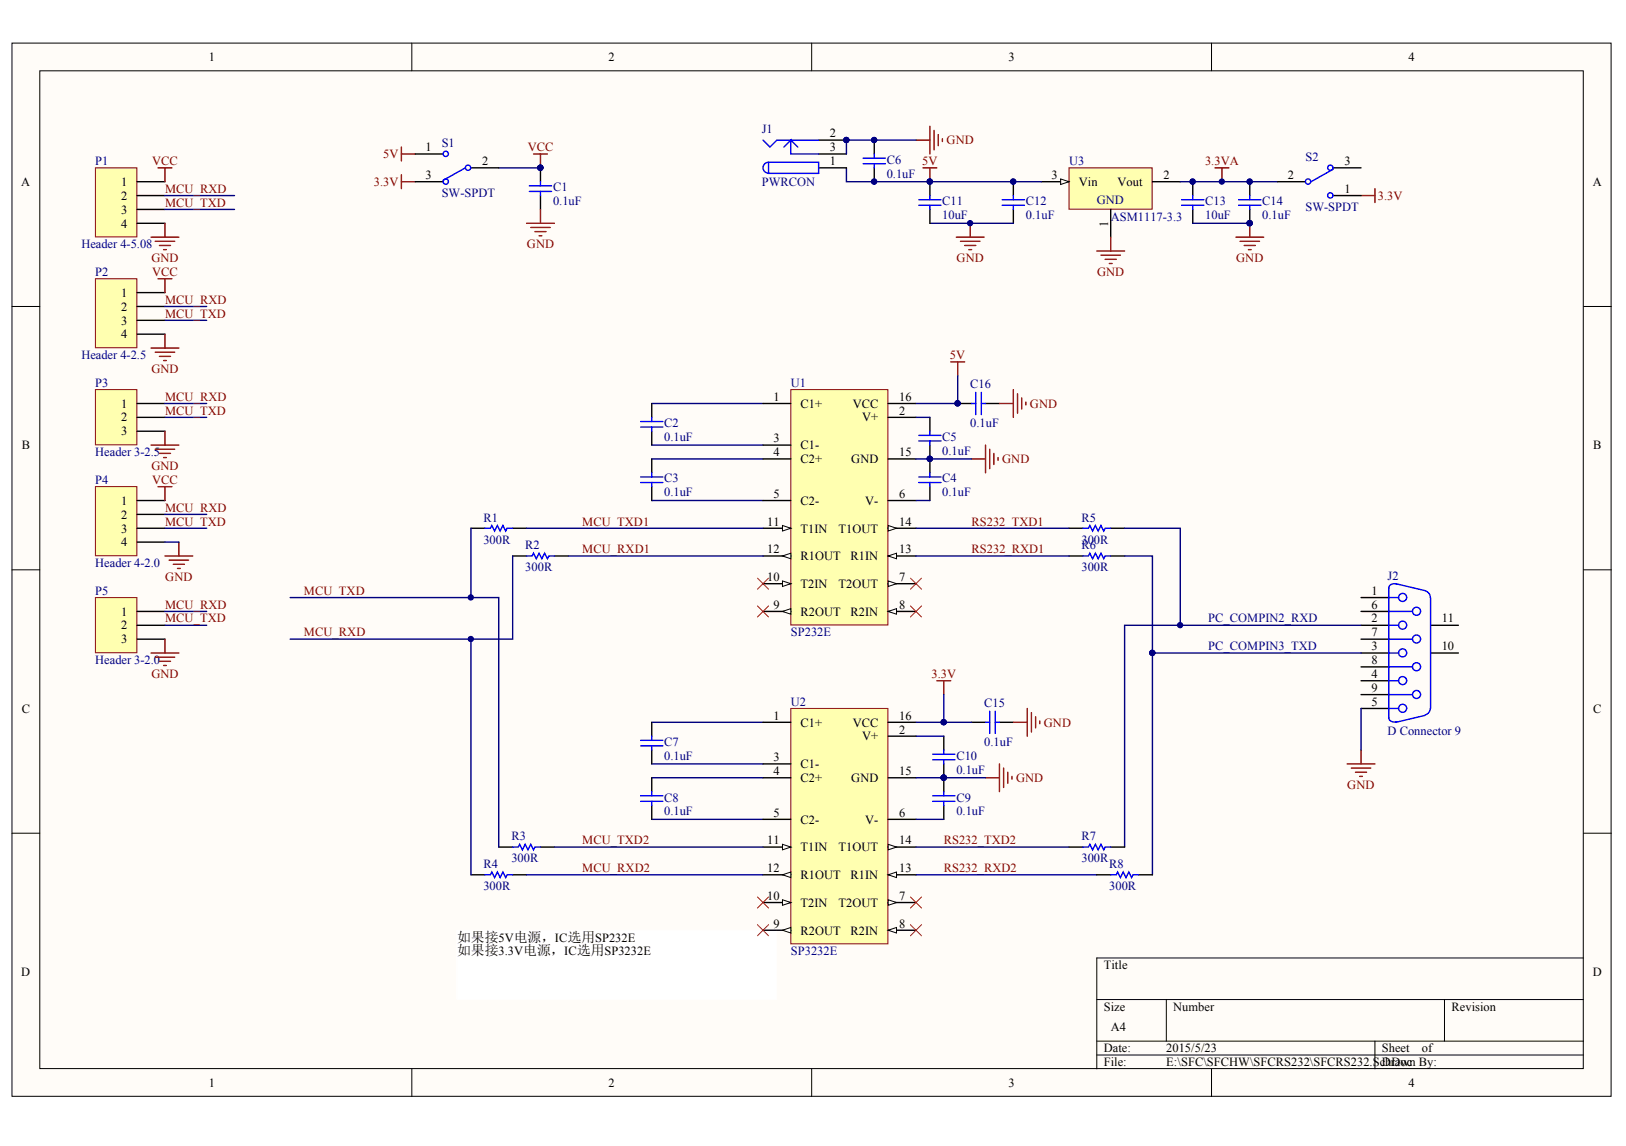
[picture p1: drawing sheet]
<svg xmlns="http://www.w3.org/2000/svg" width="287mm" height="202mm" viewBox="0 0 287 202" stroke-linecap="round" stroke-linejoin="round" font-family="sans-serif">
<defs><g id="words">
<g font-size="2.4">
<text x="80.6" y="166.1">如果接5V电源，IC选用SP232E</text>
<text x="80.6" y="168.5">如果接3.3V电源，IC选用SP3232E</text>
</g>
<g font-size="2.2">
<text x="36.8" y="10.8">1</text>
<text x="107.4" y="10.8">2</text>
<text x="177.9" y="10.8">3</text>
<text x="248.4" y="10.8">4</text>
<text x="75.1" y="26.7">1</text>
<text x="85" y="29.1">2</text>
<text x="146.4" y="29.1">1</text>
<text x="146.4" y="24.2">2</text>
<text x="146.4" y="26.7">3</text>
<text x="237.1" y="29.1">3</text>
<text x="3.8" y="32.8">A</text>
<text x="21.4" y="32.8">1</text>
<text x="21.4" y="35.3">2</text>
<text x="75.1" y="31.6">3</text>
<text x="185.5" y="31.6">3</text>
<text x="190.3" y="32.8">Vin</text>
<text x="197.1" y="32.8">Vout</text>
<text x="205.2" y="31.6">2</text>
<text x="227.2" y="31.6">2</text>
<text x="237.1" y="34">1</text>
<text x="281" y="32.8">A</text>
<text x="21.4" y="37.7">3</text>
<text x="21.4" y="40.1">4</text>
<text x="195.4" y="40" transform="rotate(-90 195.4 40)">1</text>
<text x="21.4" y="52.3">1</text>
<text x="21.4" y="54.8">2</text>
<text x="21.4" y="57.2">3</text>
<text x="21.4" y="59.7">4</text>
<text x="21.4" y="71.9">1</text>
<text x="136.4" y="70.7">1</text>
<text x="141.2" y="71.9">C1+</text>
<text x="150.4" y="71.9">VCC</text>
<text x="158.6" y="70.7">16</text>
<text x="21.4" y="74.3">2</text>
<text x="21.4" y="76.8">3</text>
<text x="152.1" y="74.3">V+</text>
<text x="158.6" y="73.2">2</text>
<text x="3.8" y="79.2">B</text>
<text x="136.4" y="78">3</text>
<text x="136.4" y="80.5">4</text>
<text x="141.2" y="79.2">C1-</text>
<text x="141.2" y="81.7">C2+</text>
<text x="150.2" y="81.7">GND</text>
<text x="158.6" y="80.5">15</text>
<text x="281" y="79.2">B</text>
<text x="21.4" y="89">1</text>
<text x="136.4" y="87.8">5</text>
<text x="141.2" y="89">C2-</text>
<text x="152.6" y="89">V-</text>
<text x="158.6" y="87.8">6</text>
<text x="21.4" y="91.5">2</text>
<text x="21.4" y="93.9">3</text>
<text x="135.3" y="92.7">11</text>
<text x="141.2" y="93.9">T1IN</text>
<text x="147.9" y="93.9">T1OUT</text>
<text x="158.6" y="92.7">14</text>
<text x="21.4" y="96.4">4</text>
<text x="135.3" y="97.6">12</text>
<text x="141.2" y="98.8">R1OUT</text>
<text x="150" y="98.8">R1IN</text>
<text x="158.6" y="97.6">13</text>
<text x="135.3" y="102.5">10</text>
<text x="136.4" y="107.4">9</text>
<text x="141.2" y="103.7">T2IN</text>
<text x="147.9" y="103.7">T2OUT</text>
<text x="158.6" y="102.5">7</text>
<text x="158.6" y="107.4">8</text>
<text x="241.9" y="104.9">1</text>
<text x="241.9" y="107.4">6</text>
<text x="21.4" y="108.6">1</text>
<text x="21.4" y="111">2</text>
<text x="21.4" y="113.5">3</text>
<text x="141.2" y="108.6">R2OUT</text>
<text x="150" y="108.6">R2IN</text>
<text x="241.9" y="109.8">2</text>
<text x="241.9" y="112.3">7</text>
<text x="254.3" y="109.8">11</text>
<text x="241.9" y="114.7">3</text>
<text x="241.9" y="119.6">4</text>
<text x="241.9" y="117.1">8</text>
<text x="254.3" y="114.7">10</text>
<text x="3.8" y="125.7">C</text>
<text x="241.9" y="124.5">5</text>
<text x="241.9" y="122">9</text>
<text x="281" y="125.7">C</text>
<text x="136.4" y="126.9">1</text>
<text x="141.2" y="128.2">C1+</text>
<text x="150.4" y="128.2">VCC</text>
<text x="152.1" y="130.6">V+</text>
<text x="158.6" y="129.4">2</text>
<text x="158.6" y="126.9">16</text>
<text x="136.4" y="134.3">3</text>
<text x="136.4" y="136.7">4</text>
<text x="141.2" y="135.5">C1-</text>
<text x="141.2" y="137.9">C2+</text>
<text x="150.2" y="137.9">GND</text>
<text x="158.6" y="136.7">15</text>
<text x="135.3" y="148.9">11</text>
<text x="136.4" y="144">5</text>
<text x="141.2" y="145.3">C2-</text>
<text x="152.6" y="145.3">V-</text>
<text x="158.6" y="144">6</text>
<text x="158.6" y="148.9">14</text>
<text x="135.3" y="153.8">12</text>
<text x="141.2" y="150.2">T1IN</text>
<text x="141.2" y="155.1">R1OUT</text>
<text x="147.9" y="150.2">T1OUT</text>
<text x="150" y="155.1">R1IN</text>
<text x="158.6" y="153.8">13</text>
<text x="135.3" y="158.7">10</text>
<text x="141.2" y="160">T2IN</text>
<text x="147.9" y="160">T2OUT</text>
<text x="158.6" y="158.7">7</text>
<text x="136.4" y="163.6">9</text>
<text x="141.2" y="164.8">R2OUT</text>
<text x="150" y="164.8">R2IN</text>
<text x="158.6" y="163.6">8</text>
<text x="3.8" y="172.2">D</text>
<text x="194.7" y="170.9">Title</text>
<text x="281" y="172.2">D</text>
<text x="194.7" y="178.3">Size</text>
<text x="206.9" y="178.3">Number</text>
<text x="256" y="178.3">Revision</text>
<text x="194.7" y="185.6">Date:</text>
<text x="195.9" y="181.9">A4</text>
<text x="205.7" y="185.6">2015/5/23</text>
<text x="243.7" y="185.6">Sheet</text>
<text x="250.8" y="185.6">of</text>
<text x="36.8" y="191.7">1</text>
<text x="107.4" y="191.7">2</text>
<text x="177.9" y="191.7">3</text>
<text x="194.7" y="188.1">File:</text>
<text x="205.7" y="188.1">E:\SFC\SFCHW\SFCRS232\SFCRS232.SchDoc</text>
<text x="243.7" y="188.1">Drawn By:</text>
<text x="248.4" y="191.7">4</text>
</g>
<g font-size="2.2" fill="#000080">
<text x="134.4" y="23.5">J1</text>
<text x="16.8" y="29.1">P1</text>
<text x="77.9" y="26">S1</text>
<text x="156.4" y="28.9">C6</text>
<text x="188.6" y="29.1">U3</text>
<text x="230.3" y="28.4">S2</text>
<text x="77.9" y="34.7">SW-SPDT</text>
<text x="97.6" y="33.8">C1</text>
<text x="134.4" y="32.8">PWRCON</text>
<text x="156.4" y="31.3">0.1uF</text>
<text x="193.5" y="36">GND</text>
<text x="97.6" y="36.2">0.1uF</text>
<text x="166.2" y="36.2">C11</text>
<text x="166.2" y="38.7">10uF</text>
<text x="181" y="36.2">C12</text>
<text x="181" y="38.7">0.1uF</text>
<text x="195.9" y="38.9">ASM1117-3.3</text>
<text x="212.6" y="36.2">C13</text>
<text x="212.6" y="38.7">10uF</text>
<text x="222.7" y="36.2">C14</text>
<text x="222.7" y="38.7">0.1uF</text>
<text x="230.3" y="37.2">SW-SPDT</text>
<text x="14.4" y="43.8">Header 4-5.08</text>
<text x="16.8" y="48.7">P2</text>
<text x="14.4" y="63.4">Header 4-2.5</text>
<text x="16.8" y="68.3">P3</text>
<text x="139.5" y="68.3">U1</text>
<text x="171.2" y="68.5">C16</text>
<text x="117.2" y="75.4">C2</text>
<text x="117.2" y="77.8">0.1uF</text>
<text x="166.2" y="77.8">C5</text>
<text x="171.2" y="75.4">0.1uF</text>
<text x="16.8" y="80.5">Header 3-2.5</text>
<text x="166.2" y="80.2">0.1uF</text>
<text x="16.8" y="85.4">P4</text>
<text x="117.2" y="85.1">C3</text>
<text x="117.2" y="87.6">0.1uF</text>
<text x="166.2" y="85.1">C4</text>
<text x="166.2" y="87.6">0.1uF</text>
<text x="85.3" y="92">R1</text>
<text x="85.3" y="95.9">300R</text>
<text x="190.8" y="92">R5</text>
<text x="190.8" y="95.9">300R</text>
<text x="16.8" y="100.1">Header 4-2.0</text>
<text x="92.7" y="96.8">R2</text>
<text x="92.7" y="100.8">300R</text>
<text x="190.8" y="96.8">R6</text>
<text x="190.8" y="100.8">300R</text>
<text x="16.8" y="104.9">P5</text>
<text x="244.8" y="102.2">J2</text>
<text x="139.5" y="112.3">SP232E</text>
<text x="213.1" y="109.8">PC_COMPIN2_RXD</text>
<text x="16.8" y="117.1">Header 3-2.0</text>
<text x="213.1" y="114.7">PC_COMPIN3_TXD</text>
<text x="139.5" y="124.5">U2</text>
<text x="173.6" y="124.7">C15</text>
<text x="117.2" y="131.6">C7</text>
<text x="173.6" y="131.6">0.1uF</text>
<text x="244.8" y="129.6">D Connector 9</text>
<text x="117.2" y="134">0.1uF</text>
<text x="168.7" y="134">C10</text>
<text x="168.7" y="136.5">0.1uF</text>
<text x="117.2" y="141.4">C8</text>
<text x="117.2" y="143.8">0.1uF</text>
<text x="168.7" y="141.4">C9</text>
<text x="168.7" y="143.8">0.1uF</text>
<text x="90.2" y="148.2">R3</text>
<text x="190.8" y="148.2">R7</text>
<text x="85.3" y="153.1">R4</text>
<text x="90.2" y="152.1">300R</text>
<text x="190.8" y="152.1">300R</text>
<text x="195.7" y="153.1">R8</text>
<text x="85.3" y="157">300R</text>
<text x="195.7" y="157">300R</text>
<text x="139.5" y="168.5">SP3232E</text>
</g>
<g font-size="2.2" fill="#800000">
<text x="26.8" y="29.1">VCC</text>
<text x="67.6" y="27.9">5V</text>
<text x="93.1" y="26.7">VCC</text>
<text x="162.7" y="29.1">5V</text>
<text x="167" y="25.5">GND</text>
<text x="212.6" y="29.1">3.3VA</text>
<text x="29.1" y="34">MCU_RXD</text>
<text x="66" y="32.8">3.3V</text>
<text x="243" y="35.3">3.3V</text>
<text x="29.1" y="36.5">MCU_TXD</text>
<text x="26.7" y="46.2">GND</text>
<text x="92.9" y="43.8">GND</text>
<text x="168.7" y="46.2">GND</text>
<text x="218.1" y="46.2">GND</text>
<text x="26.8" y="48.7">VCC</text>
<text x="29.1" y="53.6">MCU_RXD</text>
<text x="193.5" y="48.7">GND</text>
<text x="29.1" y="56">MCU_TXD</text>
<text x="26.7" y="65.8">GND</text>
<text x="167.6" y="63.4">5V</text>
<text x="29.1" y="70.7">MCU_RXD</text>
<text x="181.7" y="71.9">GND</text>
<text x="29.1" y="73.2">MCU_TXD</text>
<text x="26.7" y="82.9">GND</text>
<text x="176.8" y="81.7">GND</text>
<text x="26.8" y="85.4">VCC</text>
<text x="29.1" y="92.7">MCU_TXD</text>
<text x="29.1" y="90.3">MCU_RXD</text>
<text x="102.7" y="92.7">MCU_TXD1</text>
<text x="171.4" y="92.7">RS232_TXD1</text>
<text x="102.7" y="97.6">MCU_RXD1</text>
<text x="171.4" y="97.6">RS232_RXD1</text>
<text x="29.1" y="107.4">MCU_RXD</text>
<text x="29.2" y="102.5">GND</text>
<text x="53.6" y="104.9">MCU_TXD</text>
<text x="29.1" y="109.8">MCU_TXD</text>
<text x="53.6" y="112.3">MCU_RXD</text>
<text x="26.7" y="119.6">GND</text>
<text x="164.3" y="119.6">3.3V</text>
<text x="184.1" y="128.2">GND</text>
<text x="179.2" y="137.9">GND</text>
<text x="237.7" y="139.1">GND</text>
<text x="102.7" y="148.9">MCU_TXD2</text>
<text x="166.5" y="148.9">RS232_TXD2</text>
<text x="102.7" y="153.8">MCU_RXD2</text>
<text x="166.5" y="153.8">RS232_RXD2</text>
</g>
</g></defs>
<g fill="#fffcf8" stroke="#000" stroke-width=".18">
<path d="M2.1 7.6h282.1v185.8h-282.1z"/>
<path d="M7 12.5h272.3v176h-272.3z"/>
</g>
<g fill="none" stroke="#000" stroke-width=".18">
<path d="M72.6 7.6v4.9M143.2 7.6v4.9M213.7 7.6v4.9M2.1 54.1h4.9M279.3 54.1h4.9M2.1 100.5h4.9M279.3 100.5h4.9M2.1 147h4.9M279.3 147h4.9M193.5 176.3h85.8M205.7 176.3v7.3M254.8 176.3v7.3"/>
<path d="M279.3 169h-85.8v19.5M72.6 188.5v4.9M143.2 188.5v4.9M193.5 183.6h85.8M193.5 186.1h85.8M213.7 188.5v4.9M242.5 183.6v4.9"/>
</g>
<path d="M115 71.2h19.6M115 78.5h19.6M115 81h19.6M115 88.3h19.6" fill="none" stroke="#000080" stroke-width=".25"/>
<path d="M139.5 68.7h17.1v41.5h-17.1z" fill="#ffffb0" stroke="#800000" stroke-width=".18"/>
<path d="M134.6 71.2h4.9M134.6 78.5h4.9M156.7 73.6h4.9M134.6 81h4.9M134.6 88.3h4.9M156.7 88.3h4.9M156.7 103h4.9" fill="none" stroke="#000" stroke-width=".25"/>
<path d="M156.7 102.5l1.4 .5-1.4 .4z" fill="#fffcf8" stroke="#000" stroke-width=".18"/>
<path d="M156.7 107.8h4.9" fill="none" stroke="#000" stroke-width=".25"/>
<path d="M156.7 107.8l1.4-.4v.9z" fill="#fffcf8" stroke="#000" stroke-width=".18"/>
<path d="M134.6 107.8h4.9" fill="none" stroke="#000" stroke-width=".25"/>
<path d="M138 107.8l1.5-.4v.9z" fill="#fffcf8" stroke="#000" stroke-width=".18"/>
<path d="M134.6 103h4.9" fill="none" stroke="#000" stroke-width=".25"/>
<path d="M138 102.5l1.5 .5-1.5 .4z" fill="#fffcf8" stroke="#000" stroke-width=".18"/>
<path d="M134.6 93.2h4.9" fill="none" stroke="#000" stroke-width=".25"/>
<path d="M138 92.7l1.5 .5-1.5 .5z" fill="#fffcf8" stroke="#000" stroke-width=".18"/>
<path d="M134.6 98.1h4.9" fill="none" stroke="#000" stroke-width=".25"/>
<path d="M138 98.1l1.5-.5v1z" fill="#fffcf8" stroke="#000" stroke-width=".18"/>
<path d="M156.7 98.1h4.9" fill="none" stroke="#000" stroke-width=".25"/>
<path d="M156.7 98.1l1.4-.5v1z" fill="#fffcf8" stroke="#000" stroke-width=".18"/>
<path d="M156.7 93.2h4.9" fill="none" stroke="#000" stroke-width=".25"/>
<path d="M156.7 92.7l1.4 .5-1.4 .5z" fill="#fffcf8" stroke="#000" stroke-width=".18"/>
<g fill="none" stroke="#000" stroke-width=".25">
<path d="M115 71.2v2.4M115 76.1v2.4M156.7 71.2h4.9M164 73.6v2.5M164 78.5v4.9M83.1 93.2h2.4M90.4 93.2h2.5M90.4 98.1h2.5M97.8 98.1h2.4M115 81v2.4M115 85.8v2.5M156.7 81h4.9"/>
<path d="M164 85.8v2.5"/>
</g>
<g fill="none" stroke="#800000" stroke-width=".25">
<path d="M94.1 27.2h2.5M95.3 27.2v2.4M167.7 63.8h2.5M168.9 63.8v2.5M173.8 78.5v4.9M174.6 79.2v3.5M175.3 80v1.9M29.1 98.1h4.9M29.8 98.8h3.5M30.6 99.5h1.9M31.6 95.6v2.5M171.4 81h2.4"/>
<path d="M176 80.7v.5M31.3 100.3h.5M237.6 134.7h4.9M238.4 135.5h3.4M239.1 136.2h2M239.8 136.9h.5M240.1 132.3v2.4"/>
</g>
<g fill="none" stroke="#00f" stroke-width=".25">
<path d="M113 74.4h3.9M113 75.3h3.9M115 73.6v.8M115 75.3v.8M162.1 77.8h3.9M162.1 76.8h3.9M164 76.1v.7M164 77.8v.7M85.5 93.2h1l.2-.5 .5 1 .5-1 .5 1 .5-1 .5 1 .2-.5h1M92.9 98.1h1l.2-.5 .5 1 .5-1 .5 1 .5-1 .5 1 .2-.5h1M113 84.1h3.9M113 85.1h3.9"/>
<path d="M115 83.4v.7M115 85.1v.7M162.1 84.1h3.9M162.1 85.1h3.9M164 83.4v.7M164 85.1v.7"/>
</g>
<path d="M133.6 102l2 1.9M133.6 106.9l2 1.9M135.6 102l-2 1.9M135.6 106.9l-2 1.9M160.6 102l2 1.9M160.6 106.9l2 1.9M162.6 102l-2 1.9M162.6 106.9l-2 1.9" fill="none" stroke="#f00" stroke-width=".18"/>
<g fill="#000080" stroke="#000080" stroke-width=".18">
<circle cx="164" cy="80.9" r=".47"/>
<circle cx="95.3" cy="29.6" r=".47"/>
</g>
<path d="M16.8 85.8h7.3v12.2h-7.3z" fill="#ffffb0" stroke="#800000" stroke-width=".18"/>
<g fill="none" stroke="#000" stroke-width=".25">
<path d="M95.3 29.6v2.5M95.3 34.5v2.4M24.2 88.3h4.9M24.2 90.7h4.9M24.2 93.2h4.9M24.2 95.6h4.9M240.1 105.4h4.9M240.1 110.3h4.9M240.1 115.2h4.9M240.1 107.8h4.9M240.1 112.7h4.9M240.1 117.6h4.9"/>
<path d="M252.3 110.3h4.9M252.3 115.2h4.9M240.1 120.1h4.9M240.1 125h4.9M240.1 122.5h4.9"/>
</g>
<g fill="none" stroke="#00f" stroke-width=".25">
<path d="M93.4 32.8h3.9M93.4 33.8h3.9M95.3 32.1v.7M95.3 33.8v.7M245 110.3h1.7M245 105.4h1.7M245 115.2h1.7M245 107.8h4.1M245 112.7h4.1M245 117.6h4.1M245 103.7v23M246.2 103l5.2 1.2"/>
<path d="M246.3 103a.91 .91 0 0 0-1.3 .8M251.4 104.2a1.2 1.2 0 0 1 .9 1.2M252.3 105.4v19.6M245 120.1h1.7M245 125h1.7M245 122.5h4.1M245 126.6a.96 .96 0 0 0 1.3 .7M251.4 126.2l-5.2 1.2M252.3 125a1.2 1.2 0 0 1-.9 1.1"/>
<circle cx="247.4" cy="115.2" r=".71"/>
<circle cx="247.4" cy="105.4" r=".71"/>
<circle cx="247.4" cy="110.3" r=".71"/>
<circle cx="249.9" cy="117.6" r=".71"/>
<circle cx="249.9" cy="107.8" r=".71"/>
<circle cx="249.9" cy="112.7" r=".71"/>
<circle cx="247.4" cy="124.9" r=".71"/>
<circle cx="247.4" cy="120" r=".71"/>
<circle cx="249.9" cy="122.5" r=".71"/>
</g>
<path d="M115 127.4h19.6M115 134.7h19.6M115 137.2h19.6M240.1 125v7.3M115 144.5h19.6" fill="none" stroke="#000080" stroke-width=".25"/>
<circle cx="95.3" cy="29.6" r=".47" fill="#000080" stroke="#000080" stroke-width=".18"/>
<path d="M92.9 39.4h4.9M95.3 36.9v2.5M93.6 40.1h3.5M94.4 40.9h1.9M95.1 41.6h.5" fill="none" stroke="#800000" stroke-width=".25"/>
<path d="M80.6 164.1h56.4v12.2h-56.4z" fill="#fff" stroke="#fff" stroke-width=".18"/>
<path d="M139.5 125h17.1v41.5h-17.1z" fill="#ffffb0" stroke="#800000" stroke-width=".18"/>
<path d="M134.6 127.4h4.9M134.6 134.7h4.9M134.6 137.2h4.9M156.7 129.9h4.9M134.6 144.5h4.9M156.7 144.5h4.9M156.7 159.2h4.9" fill="none" stroke="#000" stroke-width=".25"/>
<path d="M156.7 158.7l1.4 .5-1.4 .5z" fill="#fffcf8" stroke="#000" stroke-width=".18"/>
<path d="M156.7 164.1h4.9" fill="none" stroke="#000" stroke-width=".25"/>
<path d="M156.7 164.1l1.4-.5v1z" fill="#fffcf8" stroke="#000" stroke-width=".18"/>
<path d="M134.6 164.1h4.9" fill="none" stroke="#000" stroke-width=".25"/>
<path d="M138 164.1l1.5-.5v1z" fill="#fffcf8" stroke="#000" stroke-width=".18"/>
<path d="M134.6 159.2h4.9" fill="none" stroke="#000" stroke-width=".25"/>
<path d="M138 158.7l1.5 .5-1.5 .5z" fill="#fffcf8" stroke="#000" stroke-width=".18"/>
<path d="M134.6 149.4h4.9" fill="none" stroke="#000" stroke-width=".25"/>
<path d="M138 148.9l1.5 .5-1.5 .5z" fill="#fffcf8" stroke="#000" stroke-width=".18"/>
<path d="M134.6 154.3h4.9" fill="none" stroke="#000" stroke-width=".25"/>
<path d="M138 154.3l1.5-.5v1z" fill="#fffcf8" stroke="#000" stroke-width=".18"/>
<path d="M156.7 154.3h4.9" fill="none" stroke="#000" stroke-width=".25"/>
<path d="M156.7 154.3l1.4-.5v1z" fill="#fffcf8" stroke="#000" stroke-width=".18"/>
<path d="M156.7 149.4h4.9" fill="none" stroke="#000" stroke-width=".25"/>
<path d="M156.7 148.9l1.4 .5-1.4 .5z" fill="#fffcf8" stroke="#000" stroke-width=".18"/>
<g fill="none" stroke="#000" stroke-width=".25">
<path d="M115 127.4v2.5M115 132.3v2.4M115 137.2v2.4M156.7 137.2h4.9M156.7 127.4h4.9M166.5 129.9v2.4M166.5 134.7v4.9M83.1 154.3h2.4M88 149.4h2.4M90.4 154.3h2.5M95.3 149.4h2.5M115 142.1v2.4"/>
<path d="M166.5 142.1v2.4"/>
</g>
<path d="M165.2 120.1h2.5M166.5 120.1v2.4M173.8 137.2h2.5M176.3 134.7v4.9M177 135.5v3.4M177.8 136.2v2M178.5 136.9v.5" fill="none" stroke="#800000" stroke-width=".25"/>
<g fill="none" stroke="#00f" stroke-width=".25">
<path d="M113 130.6h3.9M113 131.6h3.9M115 129.9v.7M115 131.6v.7M115 139.6v.8M164.5 134h3.9M164.5 133h3.9M166.5 132.3v.7M166.5 134v.7M166.5 139.6v.8M85.5 154.3h1l.2-.5 .5 1 .5-1 .5 1 .5-1 .5 1 .2-.5h1M90.4 149.4h1l.3-.5 .4 1 .5-1 .5 1 .5-1 .5 1 .3-.5h.9"/>
<path d="M113 140.4h3.9M113 141.3h3.9M115 141.3v.8M164.5 140.4h3.9M164.5 141.3h3.9M166.5 141.3v.8"/>
</g>
<path d="M133.6 158.2l2 2M135.6 158.2l-2 2M160.6 158.2l2 2M162.6 158.2l-2 2M133.6 163.1l2 2M135.6 163.1l-2 2M160.6 163.1l2 2M162.6 163.1l-2 2" fill="none" stroke="#f00" stroke-width=".18"/>
<circle cx="166.5" cy="137.2" r=".47" fill="#000080" stroke="#000080" stroke-width=".18"/>
<path d="M188.6 29.6h14.6v7.3h-14.6z" fill="#ffffb0" stroke="#800000" stroke-width=".18"/>
<path d="M183.6 32.1h5M195.9 36.9v4.9" fill="none" stroke="#000" stroke-width=".25"/>
<path d="M187.1 31.6l1.5 .5-1.5 .4z" fill="#fffcf8" stroke="#000" stroke-width=".18"/>
<path d="M144.4 29.6h4.9M144.4 24.7h4.9M144.4 27.2h4.9M164 32.1v2.4M164 36.9v2.5M178.7 32.1v2.4M178.7 36.9v2.5M203.3 32.1h4.9M210.4 32.1v2.4M210.4 36.9v2.5M220.4 32.1v2.4M220.4 36.9v2.5" fill="none" stroke="#000" stroke-width=".25"/>
<g fill="none" stroke="#800000" stroke-width=".25">
<path d="M161.6 24.7h2.4M162.8 29.6h2.4M164 22.3v4.9M164 29.6v2.5M164.8 23v3.4M165.5 23.7v2M166.2 24.5v.5M171.1 39.4v2.4M220.4 39.4v2.4M240.1 34.5h2.4M242.5 33.3v2.4M168.7 41.8h4.9"/>
<path d="M169.4 42.6h3.5M170.2 43.3h1.9M170.9 44h.5M193.5 44.3h4.9M194.2 45h3.4M194.9 45.7h2M195.7 46.5h.5M195.9 41.8v2.5M218 41.8h4.9M218.7 42.6h3.5M219.5 43.3h1.9M220.2 44h.5"/>
</g>
<g fill="#000080" stroke="#000080" stroke-width=".18">
<circle cx="220.4" cy="39.4" r=".47"/>
<circle cx="178.7" cy="32" r=".47"/>
<circle cx="220.4" cy="32" r=".47"/>
<circle cx="164" cy="32" r=".47"/>
<circle cx="210.4" cy="32" r=".47"/>
<circle cx="171.1" cy="39.4" r=".47"/>
<circle cx="149.3" cy="24.7" r=".47"/>
</g>
<g fill="none" stroke="#00f" stroke-width=".25">
<path d="M134.6 24.7l1.2 1.2 1.2-1.2h7.4M135.6 28.6a.95 .95 0 0 0-1 1 .95 .95 0 0 0 1 .9M135.6 28.6h8.8v2h-8.8zM138.3 25.9l1.2-1.2v2.5h4.9M139.5 24.7l1.2 1.2M162.1 35.2h3.9M162.1 36.2h3.9M164 34.5v.7M164 36.2v.7M176.8 35.2h3.9M176.8 36.2h3.9M178.7 34.5v.7"/>
<path d="M178.7 36.2v.7M208.4 35.2h4M208.4 36.2h4M210.4 34.5v.7M210.4 36.2v.7M218.5 35.2h3.9M218.5 36.2h3.9M220.4 34.5v.7M220.4 36.2v.7"/>
</g>
<path d="M149.3 29.6v2.5h34.3M164 39.4h14.7M208.2 32.1h17.2M210.4 39.4h10" fill="none" stroke="#000080" stroke-width=".25"/>
<path d="M16.8 49.2h7.3v12.1h-7.3z" fill="#ffffb0" stroke="#800000" stroke-width=".18"/>
<path d="M24.2 51.6h4.9M24.2 54.1h4.9M24.2 56.5h4.9M24.2 58.9h4.9" fill="none" stroke="#000" stroke-width=".25"/>
<path d="M29.1 90.7h7.4" fill="none" stroke="#000080" stroke-width=".25"/>
<path d="M16.8 105.4h7.3v9.7h-7.3z" fill="#ffffb0" stroke="#800000" stroke-width=".18"/>
<path d="M24.2 107.8h4.9M24.2 110.3h4.9M24.2 112.7h4.9" fill="none" stroke="#000" stroke-width=".25"/>
<path d="M16.8 68.7h7.3v9.8h-7.3z" fill="#ffffb0" stroke="#800000" stroke-width=".18"/>
<path d="M24.2 71.2h4.9M24.2 73.6h4.9M24.2 76.1h4.9" fill="none" stroke="#000" stroke-width=".25"/>
<path d="M26.6 115.2h5M27.4 115.9h3.4M28.1 116.7h2M28.9 117.4h.4M29.1 112.7v2.5" fill="none" stroke="#800000" stroke-width=".25"/>
<path d="M16.8 29.6h7.3v12.2h-7.3z" fill="#ffffb0" stroke="#800000" stroke-width=".18"/>
<g fill="none" stroke="#000" stroke-width=".25">
<path d="M24.2 32.1h4.9M24.2 34.5h4.9M24.2 36.9h4.9M24.2 39.4h4.9M73.3 32.1h4.9M73.3 27.2h4.9M83.1 29.6h4.9M154.2 24.7v2.5M154.2 29.6v2.5M225.4 32.1h4.9M235.2 34.5h4.9M235.2 29.6h4.9"/>
<path d="M168.9 71.2h2.5M173.8 71.2h2.5M188.6 93.2h2.4M188.6 98.1h2.4M195.9 93.2h2.5M195.9 98.1h2.5M171.4 127.4h2.4M176.3 127.4h2.4M188.6 149.4h2.4M193.5 154.3h2.4M195.9 149.4h2.5M200.8 154.3h2.5"/>
</g>
<g fill="none" stroke="#800000" stroke-width=".25">
<path d="M27.9 29.6h2.4M29.1 29.6v2.5M29.1 39.4v2.4M70.8 25.9v2.5M70.8 30.8v2.5M70.8 32.1h2.5M70.8 27.2h2.5M214.3 29.6h2.5M215.5 29.6v2.5M26.6 41.8h5M27.4 42.6h3.4M27.9 49.2h2.4"/>
<path d="M28.1 43.3h2M28.9 44h.4M29.1 49.2v2.4M29.1 58.9v2.5M26.6 78.5h5M26.6 61.4h5M27.4 79.2h3.4M27.4 62.1h3.4M28.1 80h2M28.1 62.9h2M28.9 63.6h.4M29.1 76.1v2.4"/>
<path d="M176.3 71.2h2.4M178.7 68.7v4.9M179.5 69.5v3.4M180.2 70.2v2M181 70.9v.5M27.9 85.8h2.4M28.9 80.7h.4M29.1 85.8v2.5M178.7 127.4h2.5M181.2 125v4.9M181.9 125.7v3.4M182.7 126.4v2"/>
<path d="M183.4 127.2v.5"/>
</g>
<g fill="none" stroke="#000080" stroke-width=".25">
<path d="M29.1 36.9h12.3M29.1 34.5h12.3M88 29.6h7.3M161.6 24.7h-12.3v2.5M29.1 54.1h7.4M29.1 56.5h7.4M29.1 71.2h7.4M29.1 73.6h7.4M161.6 73.6h2.4M168.9 66.3v4.9h-7.3M29.1 95.6h2.5M29.1 93.2h7.4"/>
<path d="M83.1 93.2v12.2M90.4 98.1v14.6h-39.2M92.9 93.2h41.7M100.2 98.1h34.4M161.6 93.2h27M161.6 98.1h27M161.6 81h9.8M161.6 88.3h2.4M198.4 93.2h9.8v17.1M198.4 98.1h4.9v17.1M29.1 107.8h7.4M29.1 110.3h7.4"/>
<path d="M51.2 105.4h36.8v44M83.1 112.7v41.6M203.3 115.2h36.8M203.3 115.2v39.1M240.1 110.3h-41.7v39.1M161.6 129.9h4.9M161.6 137.2h12.2M161.6 127.4h9.8M166.5 122.5v4.9M92.9 154.3h41.7M97.8 149.4h36.8M161.6 149.4h27"/>
<path d="M161.6 154.3h31.9M161.6 144.5h4.9"/>
</g>
<g fill="#000080" stroke="#000080" stroke-width=".18">
<circle cx="154.2" cy="32" r=".47"/>
<circle cx="154.2" cy="24.7" r=".47"/>
<circle cx="95.3" cy="29.6" r=".47"/>
<circle cx="149.3" cy="24.7" r=".47"/>
<circle cx="168.9" cy="71.1" r=".47"/>
<circle cx="215.5" cy="32" r=".47"/>
<circle cx="208.2" cy="110.3" r=".47"/>
<circle cx="203.3" cy="115.2" r=".47"/>
<circle cx="83" cy="112.7" r=".47"/>
<circle cx="166.5" cy="137.2" r=".47"/>
<circle cx="166.5" cy="127.4" r=".47"/>
<circle cx="83" cy="105.4" r=".47"/>
</g>
<g fill="none" stroke="#00f" stroke-width=".25">
<path d="M82.1 29.6l-3.9 2.2M152.2 27.9h4M152.2 28.9h4M154.2 27.2v.7M154.2 28.9v.7M235.2 29.9l-4 2.2M171.4 71.2h.7M172.1 69.2v3.9M173.1 69.2v3.9M173.1 71.2h.7M191 93.2h1l.2-.5 .5 1 .5-1 .5 1 .5-1 .5 1 .2-.5h1M191 98.1h1l.2-.5 .5 1 .5-1 .5 1 .5-1 .5 1 .2-.5h1"/>
<path d="M173.8 127.4h.8M174.6 125.5v3.9M175.6 125.5v3.9M175.6 127.4h.7M191 149.4h1l.2-.5 .5 1 .5-1 .5 1 .5-1 .5 1 .2-.5h1M195.9 154.3h1l.2-.5 .5 1 .5-1 .5 1 .5-1 .5 1 .2-.5h1"/>
<circle cx="78.6" cy="32" r=".47"/>
<circle cx="78.6" cy="27.1" r=".47"/>
<circle cx="82.6" cy="29.6" r=".47"/>
<circle cx="230.7" cy="32" r=".47"/>
<circle cx="234.7" cy="34.5" r=".47"/>
<circle cx="234.7" cy="29.6" r=".47"/>
</g>
<use href="#words"/>
</svg>
